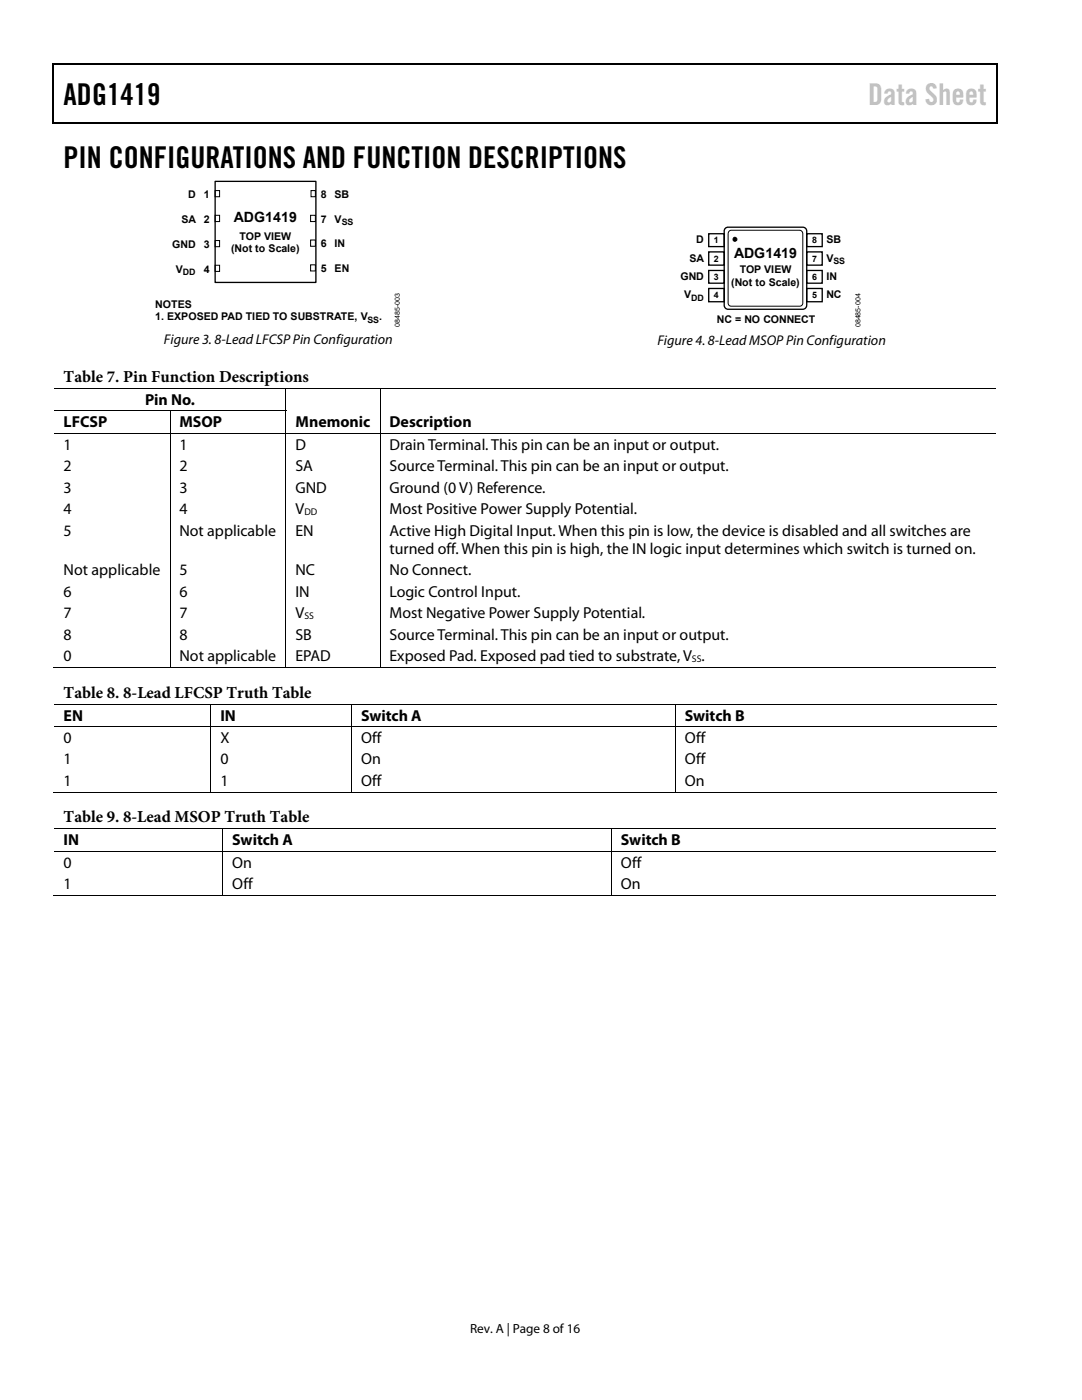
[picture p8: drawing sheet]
<svg xmlns="http://www.w3.org/2000/svg" width="216mm" height="279mm" viewBox="0 0 216 279" stroke-linecap="round" stroke-linejoin="round" font-family="sans-serif">
<defs><g id="words">
<g font-size="6">
<text x="12.7" y="21">ADG1419</text>
<text x="12.7" y="33.6">PIN CONFIGURATIONS AND FUNCTION DESCRIPTIONS</text>
</g>
<text font-size="6" fill="#c0c0c0" x="173.2" y="21">Data Sheet</text>
<g font-size="3.3">
<text x="12.7" y="76.2">Table 7. Pin Function Descriptions</text>
<text x="12.7" y="139.2">Table 8. 8-Lead LFCSP Truth Table</text>
<text x="12.7" y="164.1">Table 9. 8-Lead MSOP Truth Table</text>
</g>
<g font-size="3.2">
<text x="29" y="80.8">Pin No.</text>
<text x="12.7" y="85.3">LFCSP</text>
<text x="12.7" y="89.7">1</text>
<text x="35.8" y="89.7">1</text>
<text x="35.8" y="85.3">MSOP</text>
<text x="58.9" y="89.7">D</text>
<text x="59" y="85.3">Mnemonic</text>
<text x="77.7" y="89.7">Drain Terminal. This pin can be an input or output.</text>
<text x="77.7" y="85.3">Description</text>
<text x="12.7" y="94">2</text>
<text x="35.8" y="94">2</text>
<text x="58.9" y="94">SA</text>
<text x="77.7" y="94">Source Terminal. This pin can be an input or output.</text>
<text x="12.7" y="98.3">3</text>
<text x="35.8" y="98.3">3</text>
<text x="59" y="98.3">GND</text>
<text x="77.7" y="98.3">Ground (0 V) Reference.</text>
<text x="12.7" y="102.6">4</text>
<text x="12.7" y="106.9">5</text>
<text x="35.8" y="106.9">Not applicable</text>
<text x="35.8" y="102.6">4</text>
<text x="58.9" y="106.9">EN</text>
<text x="58.9" y="102.6">V</text>
<text x="77.7" y="107">Active High Digital Input. When this pin is low, the device is disabled and all switches are</text>
<text x="77.7" y="102.6">Most Positive Power Supply Potential.</text>
<text x="77.7" y="110.5">turned off. When this pin is high, the IN logic input determines which switch is turned on.</text>
<text x="12.7" y="114.8">Not applicable</text>
<text x="12.7" y="119.1">6</text>
<text x="35.8" y="119.1">6</text>
<text x="35.8" y="114.8">5</text>
<text x="58.9" y="119.1">IN</text>
<text x="59" y="114.8">NC</text>
<text x="77.7" y="119.1">Logic Control Input.</text>
<text x="77.7" y="114.8">No Connect.</text>
<text x="12.7" y="123.4">7</text>
<text x="35.8" y="123.4">7</text>
<text x="58.9" y="123.4">V</text>
<text x="77.7" y="123.4">Most Negative Power Supply Potential.</text>
<text x="12.7" y="127.7">8</text>
<text x="12.7" y="132">0</text>
<text x="35.8" y="127.7">8</text>
<text x="35.8" y="132">Not applicable</text>
<text x="58.9" y="127.7">SB</text>
<text x="58.9" y="132">EPAD</text>
<text x="77.7" y="132">Exposed Pad. Exposed pad tied to substrate, V .</text>
<text x="77.7" y="127.7">Source Terminal. This pin can be an input or output.</text>
<text x="12.7" y="143.8">EN</text>
<text x="44" y="143.8">IN</text>
<text x="72" y="143.8">Switch A</text>
<text x="136.7" y="143.8">Switch B</text>
<text x="12.7" y="148.3">0</text>
<text x="44" y="148.3">X</text>
<text x="72.1" y="148.3">Off</text>
<text x="136.7" y="148.3">Off</text>
<text x="12.7" y="152.6">1</text>
<text x="44" y="152.6">0</text>
<text x="72.1" y="152.6">On</text>
<text x="136.7" y="152.6">Off</text>
<text x="12.7" y="156.9">1</text>
<text x="44" y="156.9">1</text>
<text x="72.1" y="156.9">Off</text>
<text x="136.7" y="156.9">On</text>
<text x="12.7" y="168.7">IN</text>
<text x="12.7" y="173.1">0</text>
<text x="46.3" y="168.7">Switch A</text>
<text x="46.3" y="173.1">On</text>
<text x="123.9" y="168.7">Switch B</text>
<text x="123.9" y="173.1">Off</text>
<text x="12.7" y="177.4">1</text>
<text x="46.3" y="177.4">Off</text>
<text x="123.9" y="177.4">On</text>
</g>
<g font-size="2.8">
<text x="46.7" y="44.3">ADG1419</text>
<text x="146.5" y="51.5">ADG1419</text>
<text x="32.7" y="68.7">Figure 3. 8-Lead LFCSP Pin Configuration</text>
<text x="131.2" y="68.9">Figure 4. 8-Lead MSOP Pin Configuration</text>
</g>
<text font-size="2.6" x="93.8" y="266">Rev. A | Page 8 of 16</text>
<g font-size="2.1">
<text x="37.5" y="39.5">D</text>
<text x="40.7" y="39.5">1</text>
<text x="64" y="39.5">8</text>
<text x="66.8" y="39.5">SB</text>
<text x="36.2" y="44.4">SA</text>
<text x="40.7" y="44.4">2</text>
<text x="47.8" y="47.8">TOP VIEW</text>
<text x="64" y="44.4">7</text>
<text x="66.8" y="44.4">V</text>
<text x="34.4" y="49.4">GND</text>
<text x="40.7" y="49.4">3</text>
<text x="46.1" y="50.4">(Not to Scale)</text>
<text x="64" y="49.3">6</text>
<text x="66.8" y="49.3">IN</text>
<text x="137.6" y="52.2">SA</text>
<text x="138.9" y="48.6">D</text>
<text x="164.9" y="48.6">SB</text>
<text x="164.9" y="52.2">V</text>
<text x="35.1" y="54.4">V</text>
<text x="40.7" y="54.4">4</text>
<text x="64" y="54.3">5</text>
<text x="66.8" y="54.3">EN</text>
<text x="135.8" y="55.9">GND</text>
<text x="136.5" y="59.6">V</text>
<text x="145.9" y="57">(Not to Scale)</text>
<text x="147.6" y="54.5">TOP VIEW</text>
<text x="164.9" y="55.9">IN</text>
<text x="164.9" y="59.6">NC</text>
<text x="31" y="61.4">NOTES</text>
<text x="31" y="63.9">1. EXPOSED PAD TIED TO SUBSTRATE, V</text>
<text x="75.6" y="63.9">.</text>
<text x="143" y="64.5">NC = NO CONNECT</text>
</g>
<g font-size="1.9">
<text x="60.7" y="102.8">DD</text>
<text x="60.7" y="123.6">SS</text>
<text x="138.1" y="132.2">SS</text>
</g>
<g font-size="1.8">
<text x="68.2" y="44.9">SS</text>
<text x="142.5" y="48.6">1</text>
<text x="142.5" y="52.2">2</text>
<text x="162" y="48.6">8</text>
<text x="162" y="52.2">7</text>
<text x="166.3" y="52.8">SS</text>
<text x="36.5" y="54.9">DD</text>
<text x="142.5" y="59.5">4</text>
<text x="142.5" y="55.9">3</text>
<text x="162" y="55.9">6</text>
<text x="162" y="59.5">5</text>
<text x="73.3" y="64.5">SS</text>
<text x="137.9" y="60.1">DD</text>
</g>
<g font-size="1.4">
<text x="79.8" y="65.3" transform="rotate(-90 79.8 65.3)">08485-003</text>
<text x="171.7" y="65.3" transform="rotate(-90 171.7 65.3)">08485-004</text>
</g>
</g></defs>
<path d="M10.5 12.7h.3v1h-.3zM198.8 12.7h.2v1h-.2zM198.8 12.7h.2v.3h-.2zM198.8 24.4h.2v.3h-.2z" fill="#000"/>
<path d="M10.5 12.8h188.3M10.7 13.7v11M198.9 13.7v11M10.5 24.5h188.3" fill="none" stroke="#000" stroke-width=".25"/>
<path d="M42.9 38h.9v1.3h-.9zM62.1 38h.8v1.3h-.8zM42.9 48h.9v1.2h-.9zM42.9 52.9h.9v1.3h-.9zM42.9 43h.9v1.2h-.9zM62 47.9h.9v1.2h-.9zM62 52.9h.9v1.2h-.9zM62 43h.9v1.2h-.9z" fill="none" stroke="#000" stroke-width=".2"/>
<path d="M42.9 36.2h20.1v20.2h-20.1z" fill="none" stroke="#000" stroke-width=".26"/>
<g fill="#fff" stroke="#000" stroke-width=".26">
<path d="M141.4 46.7h3.1v2.5h-3.1z"/>
<path d="M141.4 50.3h3.1v2.6h-3.1z"/>
<path d="M141.4 54h3.1v2.5h-3.1z"/>
<path d="M141.4 57.6h3.1v2.6h-3.1z"/>
<path d="M161 46.7h3.1v2.5h-3.1z"/>
<path d="M161 50.3h3.1v2.6h-3.1z"/>
<path d="M161 54h3.1v2.5h-3.1z"/>
<path d="M161 57.6h3.1v2.6h-3.1z"/>
</g>
<path d="M144.7 45.6l.6-.3h13.8a1.71 1.71 0 0 1 1.8 .5l.1 14a1.73 1.73 0 0 1-.5 1.9h-14.1a1.68 1.68 0 0 1-1.8-.5l-.1-15.1z" fill="none" stroke="#000" stroke-width=".26"/>
<g fill="none" stroke="#000" stroke-width=".2">
<path d="M145.5 46.2l.4-.2h12.7a1.38 1.38 0 0 1 1.5 .4l.1 13.1a1.45 1.45 0 0 1-.4 1.6h-12.9a1.47 1.47 0 0 1-1.6-.4v-14zM10.8 77.5h188M57 77.6v4.3M75.8 77.6v4.3M10.8 82h46.3M10.8 86.5h188M33.9 82.1v4.3M33.9 86.6v46.7M57 82.1v4.3M57 86.6v46.7M75.8 82.1v4.3M75.8 86.6v46.7"/>
<path d="M10.5 133.3h23.3M34 133.3h23M57.1 133.3h18.7M75.9 133.3h122.9M10.5 158.1h31.5M42.1 140.6v4.4M42.1 145.2v13M42.2 158.1h27.9M70.1 140.6v4.4M70.1 145.2v13M70.2 158.1h64.5M134.8 140.6v4.4"/>
<path d="M134.8 145.2v13M134.9 158.1h63.9M198.8 140.5h-188M198.8 145.1h-188M10.5 178.7h33.8M10.8 165.4h188M10.8 169.9h188M44.4 165.5v4.4M44.4 170v8.8M44.5 178.7h77.4M122 165.5v4.4M122 170v8.8"/>
<path d="M122.1 178.7h76.7"/>
</g>
<circle cx="146.6" cy="47.8" r=".4" fill="#000" stroke="#000" stroke-width=".2"/>
<path d="M75.8 81.9h.1v.2h-.1z" fill="#000"/>
<use href="#words"/>
</svg>
